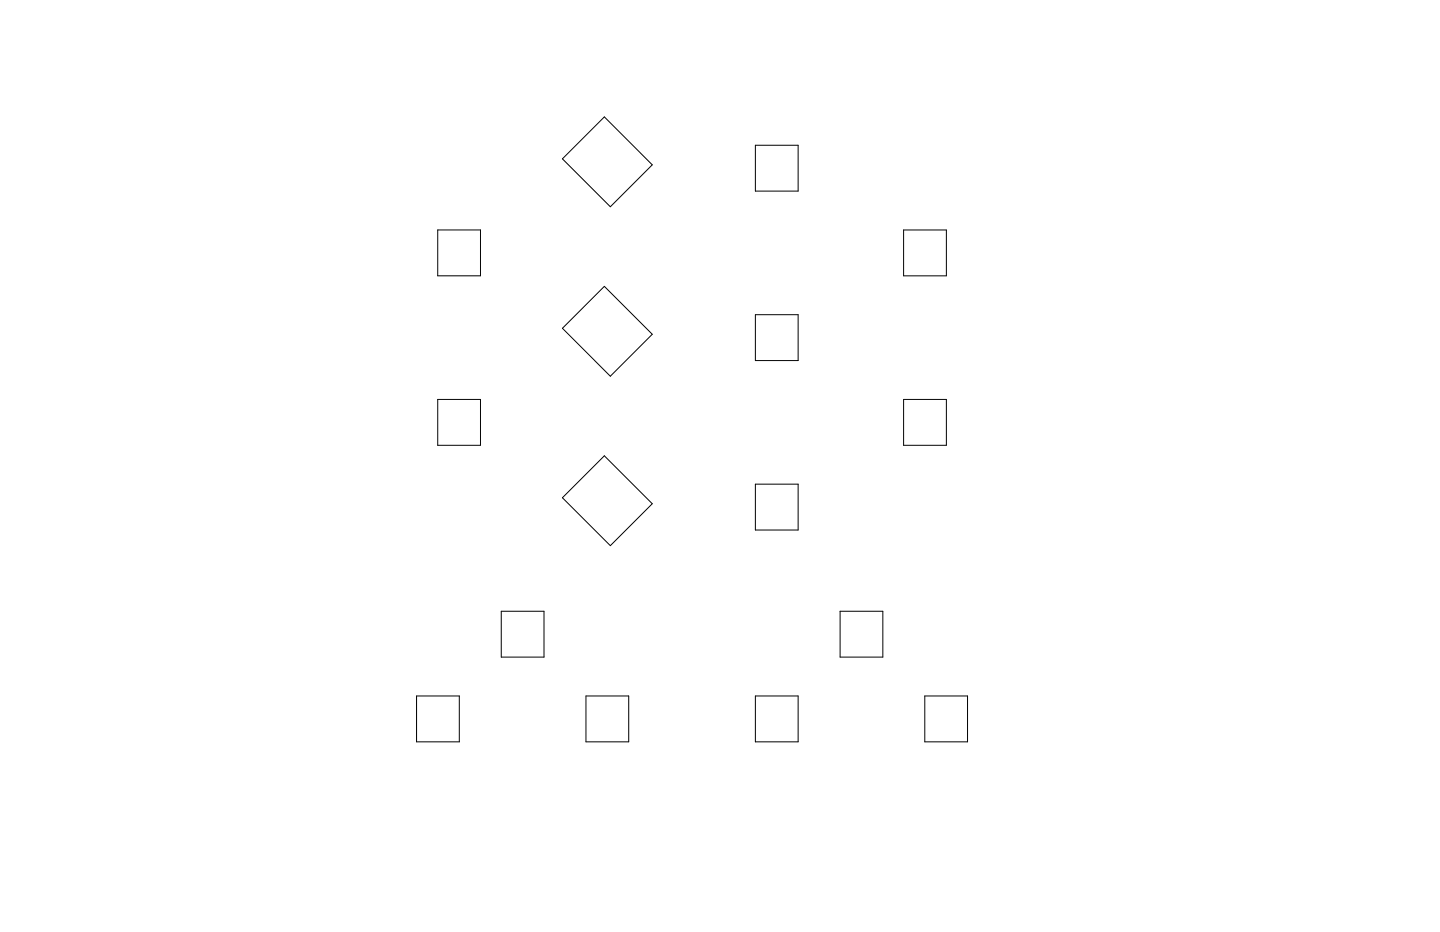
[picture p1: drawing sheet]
<svg xmlns="http://www.w3.org/2000/svg" width="432mm" height="279mm" viewBox="0 0 432 279" stroke-linecap="round" stroke-linejoin="round" font-family="sans-serif">
<g fill="none" stroke="#000" stroke-width=".3">
<path d="M168.6 47.6l12.6-12.6 14.4 14.4-12.6 12.6zM226.5 43.5h12.8v13.8h-12.8zM131.3 68.9h12.8v13.8h-12.8zM271 68.9h12.8v13.8h-12.8zM168.6 98.4l12.6-12.6 14.4 14.4-12.6 12.6zM226.5 94.3h12.8v13.8h-12.8zM131.3 119.7h12.8v13.8h-12.8zM271 119.7h12.8v13.8h-12.8zM181.2 136.6l14.4 14.4-12.6 12.6-14.4-14.4zM226.5 145.1h12.8v13.8h-12.8zM150.3 183.2h12.8v13.8h-12.8zM251.9 183.2h12.8v13.8h-12.8z"/>
<path d="M124.9 208.6h12.8v13.8h-12.8zM175.7 208.6h12.8v13.8h-12.8zM226.5 208.6h12.8v13.8h-12.8zM277.3 208.6h12.8v13.8h-12.8z"/>
</g>
</svg>
